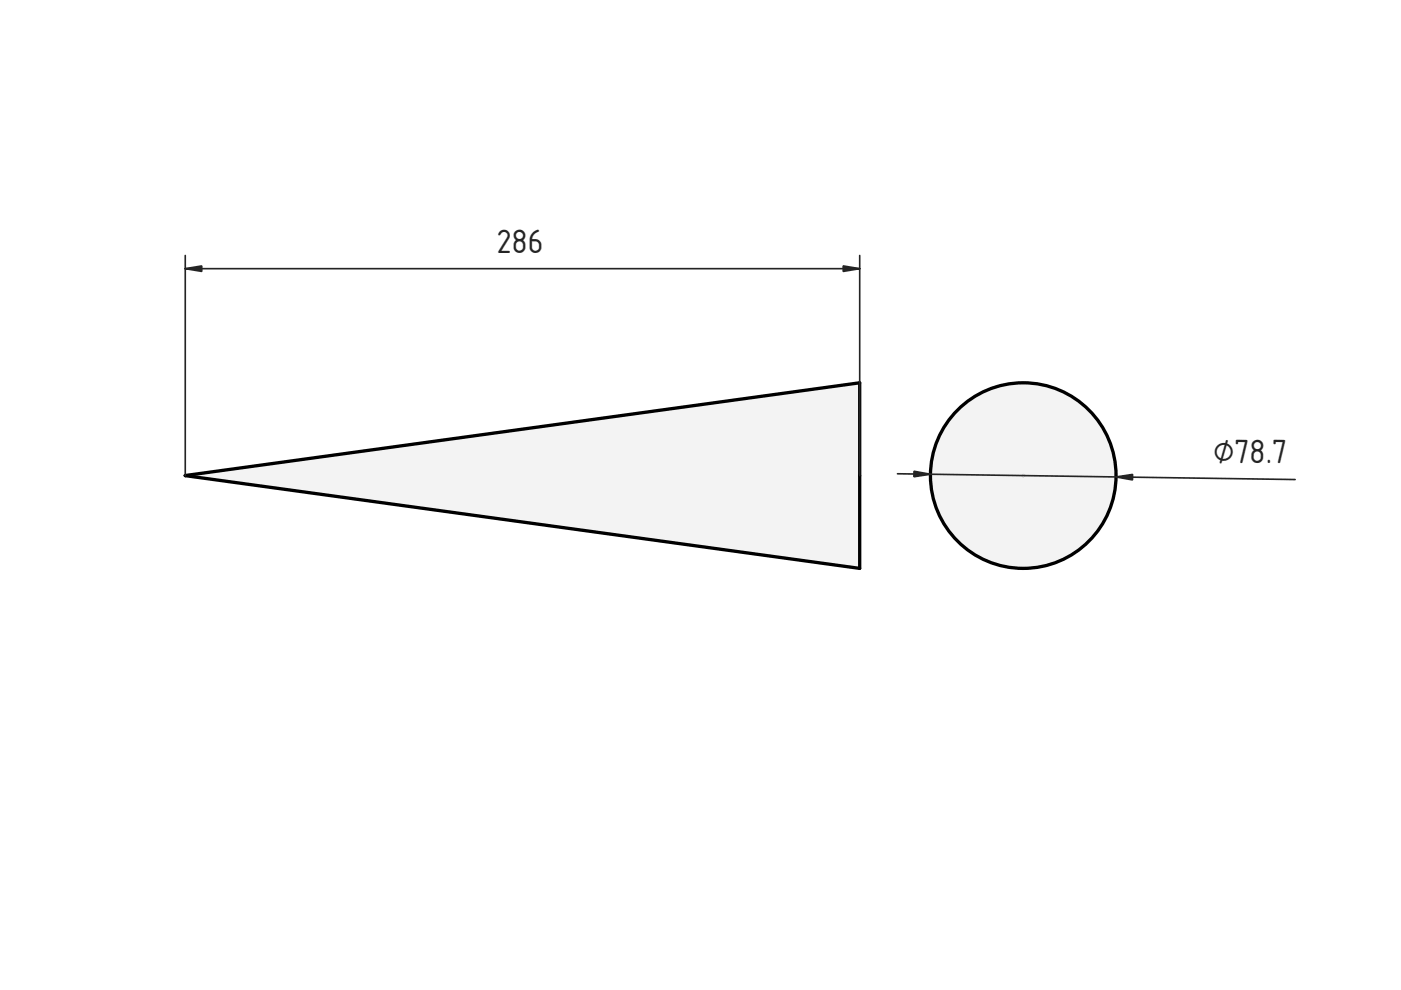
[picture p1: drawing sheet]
<svg xmlns="http://www.w3.org/2000/svg" width="297mm" height="210mm" viewBox="0 0 297 210" stroke-linecap="round" stroke-linejoin="round" font-family="sans-serif">
<defs><g id="words">
<g font-size="6.7" fill="#212529">
<text x="105.3" y="53.6">286</text>
<text x="257.2" y="98" transform="rotate(1 257.2 98)">⌀78.7</text>
</g>
</g></defs>
<g fill="#f1f3f5">
<circle cx="216.9" cy="100.8" r="19.7"/>
<circle cx="216.9" cy="100.8" r=".01"/>
</g>
<g fill="none" stroke="#000" stroke-width=".7">
<circle cx="216.9" cy="100.8" r="19.7"/>
<circle cx="216.9" cy="100.8" r=".01"/>
</g>
<path d="M190.3 100.4l84.3 1.3" fill="none" stroke="#212529" stroke-width=".35"/>
<g fill="#212529" stroke="#212529" stroke-width=".35">
<path d="M236.6 101.1l3.5-.5v1.2z"/>
<path d="M193.8 99.9l3.5 .6-3.5 .6z"/>
</g>
<path d="M39.3 100.8l143-19.6v39.3z" fill-rule="evenodd" fill="#f1f3f5"/>
<path d="M39.3 100.8l143-19.6v39.3z" fill="none" stroke="#000" stroke-width=".7"/>
<path d="M39.3 57h143M39.3 54.2v46.6M182.3 54.2v46.6" fill="none" stroke="#212529" stroke-width=".35"/>
<g fill="#212529" stroke="#212529" stroke-width=".35">
<path d="M39.3 57l3.5-.6v1.1z"/>
<path d="M178.8 56.4l3.5 .6-3.5 .5z"/>
</g>
<use href="#words"/>
</svg>
